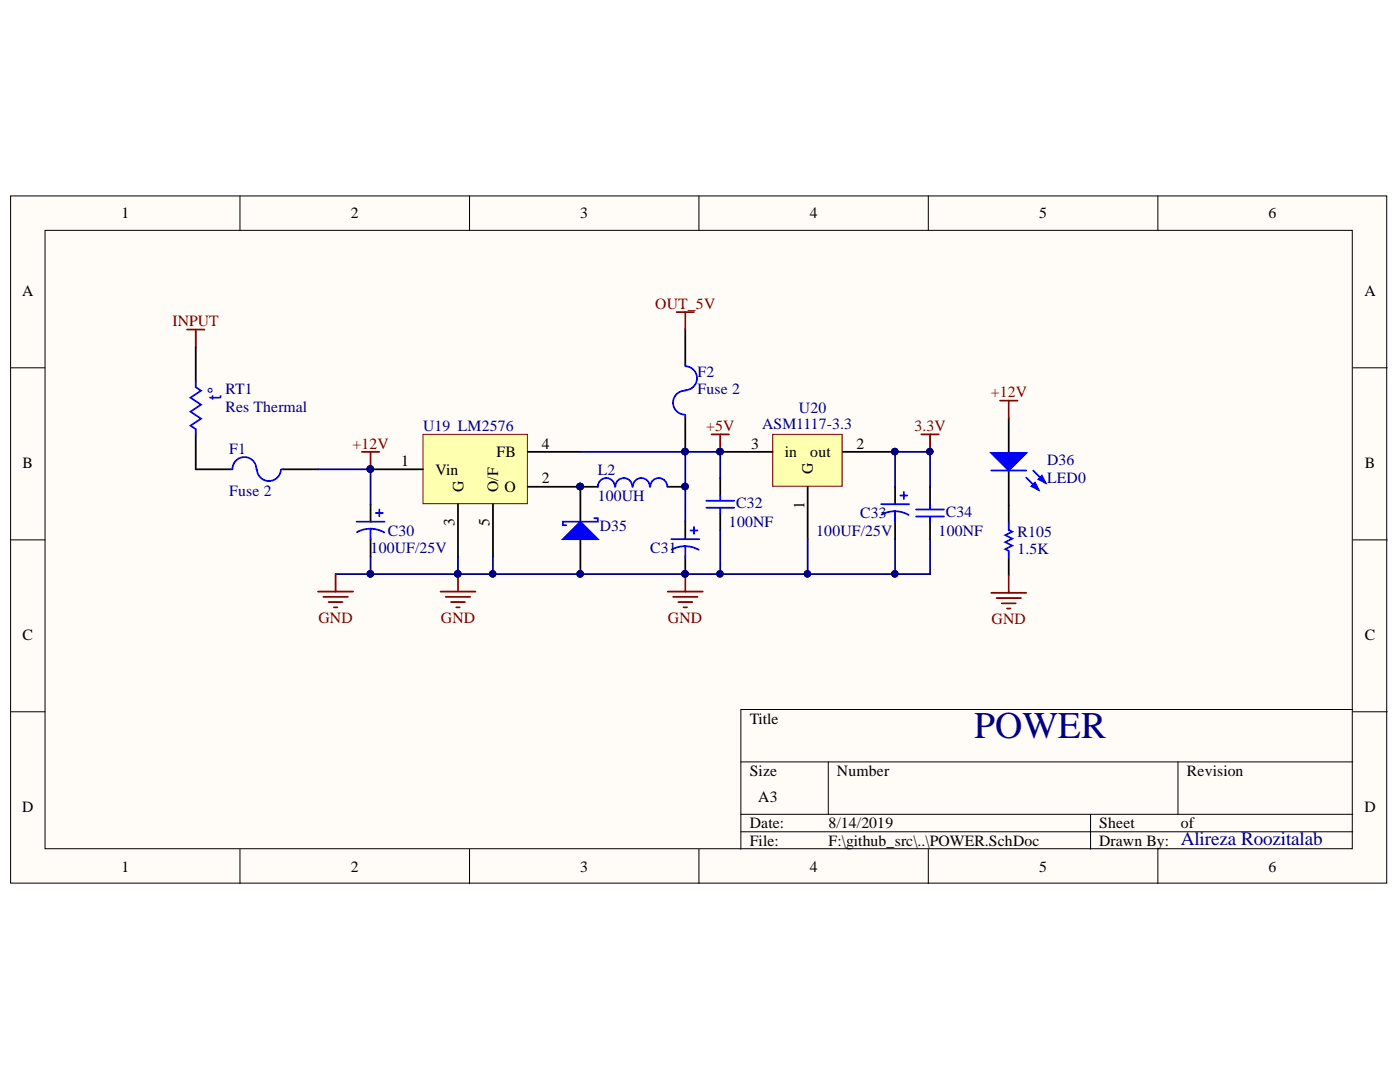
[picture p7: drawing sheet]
<svg xmlns="http://www.w3.org/2000/svg" width="279mm" height="216mm" viewBox="0 0 279 216" stroke-linecap="round" stroke-linejoin="round" font-family="sans-serif">
<defs><g id="words">
<text font-size="7.5" fill="#000080" x="194.4" y="147.3">POWER</text>
<text font-size="3.8" fill="#000080" x="235.7" y="168.6">Alireza Roozitalab</text>
<text font-size="3.7" fill="#00f" x="44.2" y="79.7" transform="rotate(-90 44.2 79.7)">t°</text>
<g font-size="3.1">
<text x="24.3" y="43.6">1</text>
<text x="70" y="43.6">2</text>
<text x="115.8" y="43.6">3</text>
<text x="161.6" y="43.6">4</text>
<text x="207.4" y="43.6">5</text>
<text x="253.2" y="43.6">6</text>
<text x="4.4" y="59">A</text>
<text x="272.3" y="59">A</text>
<text x="108.1" y="89.5">4</text>
<text x="149.9" y="89.5">3</text>
<text x="170.9" y="89.5">2</text>
<text x="4.5" y="93.4">B</text>
<text x="80.1" y="93">1</text>
<text x="86.9" y="94.7">Vin</text>
<text x="99.1" y="91.2">FB</text>
<text x="156.6" y="91.2">in</text>
<text x="161.7" y="91.2">out</text>
<text x="162.2" y="94.7" transform="rotate(-90 162.2 94.7)">G</text>
<text x="272.4" y="93.4">B</text>
<text x="92.5" y="98.2" transform="rotate(-90 92.5 98.2)">G</text>
<text x="99.4" y="98.2" transform="rotate(-90 99.4 98.2)">O/F</text>
<text x="100.7" y="98.2">O</text>
<text x="108.1" y="96.4">2</text>
<text x="160.5" y="101.5" transform="rotate(-90 160.5 101.5)">1</text>
<text x="90.7" y="105" transform="rotate(-90 90.7 105)">3</text>
<text x="97.7" y="105" transform="rotate(-90 97.7 105)">5</text>
<text x="4.5" y="127.7">C</text>
<text x="272.4" y="127.7">C</text>
<text x="149.6" y="144.4">Title</text>
<text x="149.6" y="154.9">Size</text>
<text x="167" y="154.9">Number</text>
<text x="236.9" y="154.9">Revision</text>
<text x="4.4" y="162">D</text>
<text x="151.3" y="160">A3</text>
<text x="272.3" y="162">D</text>
<text x="149.6" y="165.3">Date:</text>
<text x="165.3" y="165.3">8/14/2019</text>
<text x="219.4" y="165.3">Sheet</text>
<text x="235.7" y="165.3">of</text>
<text x="24.3" y="174">1</text>
<text x="70" y="174">2</text>
<text x="115.8" y="174">3</text>
<text x="149.6" y="168.8">File:</text>
<text x="161.6" y="174">4</text>
<text x="165.3" y="168.8">F:\github_src\..\POWER.SchDoc</text>
<text x="207.4" y="174">5</text>
<text x="219.4" y="168.8">Drawn By:</text>
<text x="253.2" y="174">6</text>
</g>
<g font-size="3.1" fill="#800000">
<text x="34.4" y="65.1">INPUT</text>
<text x="130.8" y="61.6">OUT_5V</text>
<text x="197.7" y="79.3">+12V</text>
<text x="70.3" y="89.5">+12V</text>
<text x="140.9" y="86">+5V</text>
<text x="182.5" y="86">3.3V</text>
<text x="63.6" y="124.4">GND</text>
<text x="88" y="124.4">GND</text>
<text x="133.3" y="124.4">GND</text>
<text x="197.9" y="124.6">GND</text>
</g>
<g font-size="3.1" fill="#000080">
<text x="139.2" y="75.2">F2</text>
<text x="45" y="78.7">RT1</text>
<text x="45" y="82.2">Res Thermal</text>
<text x="139.2" y="78.7">Fuse 2</text>
<text x="159.4" y="82.5">U20</text>
<text x="84.4" y="86">U19 LM2576</text>
<text x="152.1" y="85.6">ASM1117-3.3</text>
<text x="45.7" y="90.5">F1</text>
<text x="119.3" y="94.7">L2</text>
<text x="209" y="92.8">D36</text>
<text x="45.7" y="98.9">Fuse 2</text>
<text x="119.3" y="100">100UH</text>
<text x="146.9" y="101.3">C32</text>
<text x="209" y="96.4">LED0</text>
<text x="77.4" y="106.9">C30</text>
<text x="119.7" y="105.9">D35</text>
<text x="145.5" y="105.1">100NF</text>
<text x="162.9" y="106.9">100UF/25V</text>
<text x="171.7" y="103.4">C33</text>
<text x="187.3" y="106.9">100NF</text>
<text x="188.8" y="103.1">C34</text>
<text x="203.1" y="107.2">R105</text>
<text x="74" y="110.4">100UF/25V</text>
<text x="129.8" y="110.4">C31</text>
<text x="203.1" y="110.6">1.5K</text>
</g>
</g></defs>
<g fill="#fffcf8" stroke="#000" stroke-width=".2">
<path d="M2.1 39.1h274.6v137.1h-274.6z"/>
<path d="M9 46h260.9v123.4h-260.9z"/>
</g>
<g fill="none" stroke="#000" stroke-width=".2">
<path d="M47.9 39.1v6.9M93.7 39.1v6.9M139.5 39.1v6.9M185.3 39.1v6.9M231.1 39.1v6.9M2.1 73.4h6.9M270 73.4h6.9M2.1 107.7h6.9M270 107.7h6.9M2.1 142h6.9M147.9 152h122.1M165.3 152v10.5"/>
<path d="M235.1 152v10.5M270 142h6.9M270 141.6h-122.1v27.9M47.9 169.5v6.8M93.7 169.5v6.8M139.5 169.5v6.8M147.9 162.5h122.1M147.9 166h122.1M185.3 169.5v6.8M217.6 162.5v7M231.1 169.5v6.8"/>
</g>
<path d="M74 100.6v3.5M74 107.6v3.5M136.8 104.1v3.5M136.8 111.1v3.5" fill="none" stroke="#000" stroke-width=".35"/>
<path d="M71.2 104.1h5.5M74 105.5l1.4 .2 1.3 .5M74 105.5l-1.5 .2-1.3 .5M74 105.5v2.1M75 102.4h1.4M75.7 101.7v1.4M134 107.6h5.6M136.8 109l1.4 .2 1.3 .5M136.8 109l-1.4 .2-1.4 .5M136.8 109v2.1M137.8 105.8h1.4M138.5 105.1v1.4" fill="none" stroke="#00f" stroke-width=".35"/>
<circle cx="136.7" cy="114.5" r=".65" fill="#000080" stroke="#000080" stroke-width=".2"/>
<path d="M84.4 86.7h20.9v13.8h-20.9z" fill="#ffffb0" stroke="#800000" stroke-width=".2"/>
<path d="M74 93.6h10.4M105.4 97.1h13.9M105.4 90.2h10.4M133.3 97.1h3.5M91.4 100.6v10.5M98.4 100.6v10.5" fill="none" stroke="#000" stroke-width=".35"/>
<g fill="#000080" stroke="#000080" stroke-width=".2">
<circle cx="73.9" cy="93.6" r=".65"/>
<circle cx="115.8" cy="97.1" r=".65"/>
<circle cx="98.3" cy="114.5" r=".65"/>
<circle cx="136.7" cy="97.1" r=".65"/>
</g>
<path d="M98.4 111.1v3.5" fill="none" stroke="#000080" stroke-width=".35"/>
<path d="M122.7 97.1a1.69 1.69 0 0 0-1.7-1.7 1.69 1.69 0 0 0-1.7 1.7M126.2 97.1a1.69 1.69 0 0 0-1.7-1.7 1.69 1.69 0 0 0-1.7 1.7M129.7 97.1a1.69 1.69 0 0 0-1.7-1.7 1.69 1.69 0 0 0-1.7 1.7M133.2 97.1a1.69 1.69 0 0 0-1.7-1.7 1.69 1.69 0 0 0-1.7 1.7" fill="none" stroke="#00f" stroke-width=".35"/>
<path d="M154.2 86.7h13.9v10.3h-13.9z" fill="#ffffb0" stroke="#800000" stroke-width=".2"/>
<g fill="none" stroke="#000" stroke-width=".35">
<path d="M39.1 93.6h6.9M56.5 93.6h7M143.7 90.2h10.5M143.7 95.4v3.5M161.2 97.1v10.5M168.2 90.2h10.4M178.6 97.1v3.5M185.6 97.1v3.5M201.3 83.4v7M201.3 93.9v7M143.7 102.4v3.4M178.6 104.1v3.5"/>
<path d="M185.6 104.1v3.5"/>
</g>
<g fill="#000080" stroke="#000080" stroke-width=".2">
<circle cx="143.7" cy="90.1" r=".65"/>
<circle cx="178.6" cy="90.1" r=".65"/>
<circle cx="136.7" cy="90.1" r=".65"/>
<circle cx="161.1" cy="114.5" r=".65"/>
<circle cx="73.9" cy="93.6" r=".65"/>
<circle cx="185.6" cy="90.1" r=".65"/>
<circle cx="136.7" cy="97.1" r=".65"/>
<circle cx="136.7" cy="114.5" r=".65"/>
<circle cx="91.4" cy="114.5" r=".65"/>
<circle cx="98.3" cy="114.5" r=".65"/>
<circle cx="115.8" cy="114.5" r=".65"/>
<circle cx="143.7" cy="114.5" r=".65"/>
<circle cx="178.6" cy="114.5" r=".65"/>
</g>
<g fill="none" stroke="#00f" stroke-width=".35">
<path d="M46 93.6h.4M46.4 93.6a2.39 2.39 0 0 1 2.4-2.4 2.39 2.39 0 0 1 2.4 2.4M51.3 93.6a2.39 2.39 0 0 0 2.3 2.4 2.39 2.39 0 0 0 2.5-2.3M56.2 93.6h.3M140.9 99.9h5.6M143.7 98.9v1M179.7 98.9h1.4M180.4 98.2v1.4M140.9 101.3h5.6M143.7 101.3v1.1M175.8 100.6h5.6M178.6 102l1.4 .2 1.3 .5"/>
<path d="M178.6 102l-1.4 .2-1.3 .5M178.6 102v2.1M182.8 101.7h5.6M182.8 103.1h5.6M185.6 100.6v1.1M185.6 103.1v1"/>
</g>
<path d="M63.5 93.6h10.5v7M115.8 90.2h27.9v5.2M136.8 90.2v13.9M178.6 97.1v-6.9h7v6.9M91.4 114.6h52.3M143.7 105.8v8.8h34.9v-7M161.2 107.6v7M185.6 107.6v7h-7" fill="none" stroke="#000080" stroke-width=".35"/>
<g fill="none" stroke="#800000" stroke-width=".35">
<path d="M72.2 90.2h3.5M74 90.2v3.4M142 86.7h3.5M143.7 86.7v3.5M183.9 86.7h3.5M185.6 86.7v3.5M87.9 118h7M89 119.1h4.8M91.4 114.6v3.4M133.3 118h7M134.3 119.1h4.9M136.8 114.6v3.4"/>
<path d="M90 120.1h2.8M91.1 121.2h.7M135.4 120.1h2.8M136.4 121.2h.7"/>
</g>
<path d="M197.8 90.4h7l-3.5 3.5z" fill="#00f"/>
<path d="M197.8 90.4h7l-3.5 3.5zM204.8 95.3l2.4 2.4M206.2 93.9l2.4 2.4" fill="none" stroke="#00f" stroke-width=".35"/>
<path d="M205.8 97l.7-.7 .7 1.4z" fill="#00f"/>
<path d="M205.8 97l.7-.7 .7 1.4z" fill="none" stroke="#00f" stroke-width=".35"/>
<path d="M207.2 95.6l.7-.7 .7 1.4z" fill="#00f"/>
<path d="M197.8 93.9h7M207.2 95.6l.7-.7 .7 1.4zM201.3 104.3v1.4l.7 .4-1.4 .7 1.4 .7-1.4 .7 1.4 .7-1.4 .7 .7 .3v1.4" fill="none" stroke="#00f" stroke-width=".35"/>
<path d="M115.8 97.1v7M115.8 107.6v7M201.3 100.9v3.4M201.3 111.3v3.5" fill="none" stroke="#000" stroke-width=".35"/>
<g fill="none" stroke="#800000" stroke-width=".35">
<path d="M37.3 65.8h3.5M39.1 65.8v3.4M199.6 79.9h3.5M201.3 79.9v3.5M63.5 118h7M64.5 119.1h4.9M67 114.6v3.4M197.8 118.3h7M198.9 119.3h4.9M201.3 114.8v3.5M65.6 120.1h2.8M66.6 121.2h.7"/>
<path d="M199.9 120.4h2.8M201 121.4h.7"/>
</g>
<path d="M74 111.1v3.5M91.4 111.1v3.5h-24.4" fill="none" stroke="#000080" stroke-width=".35"/>
<g fill="#000080" stroke="#000080" stroke-width=".2">
<circle cx="91.4" cy="114.5" r=".65"/>
<circle cx="73.9" cy="114.5" r=".65"/>
<circle cx="115.8" cy="114.5" r=".65"/>
<circle cx="115.8" cy="97.1" r=".65"/>
</g>
<path d="M112.3 107.6l3.5-3.5 3.5 3.5z" fill="#00f"/>
<path d="M39.1 76.2v1.1l1 .7-2.1 1.4 2.1 1.3-2.1 1.4 2.1 1.4-2.1 1.4 1.1 .7v1.1M136.8 78a2.39 2.39 0 0 0-2.5 2.3 2.39 2.39 0 0 0 2.4 2.4M136.8 72.7v.4M136.8 73.1a2.39 2.39 0 0 1 2.3 2.4 2.39 2.39 0 0 1-2.3 2.4M136.8 82.8v.4M112.3 107.6l3.5-3.5 3.5 3.5zM118.6 103.4h.7v.7h-7v.7h.7" fill="none" stroke="#00f" stroke-width=".35"/>
<g fill="#000080" stroke="#000080" stroke-width=".2">
<circle cx="115.8" cy="114.5" r=".65"/>
<circle cx="115.8" cy="97.1" r=".65"/>
<circle cx="136.7" cy="90.1" r=".65"/>
</g>
<path d="M39.1 69.2v7M136.8 65.8v6.9M39.1 86.7v6.9M136.8 83.2v7" fill="none" stroke="#000" stroke-width=".35"/>
<path d="M135 62.3h3.5M136.8 62.3v3.5" fill="none" stroke="#800000" stroke-width=".35"/>
<use href="#words"/>
</svg>
